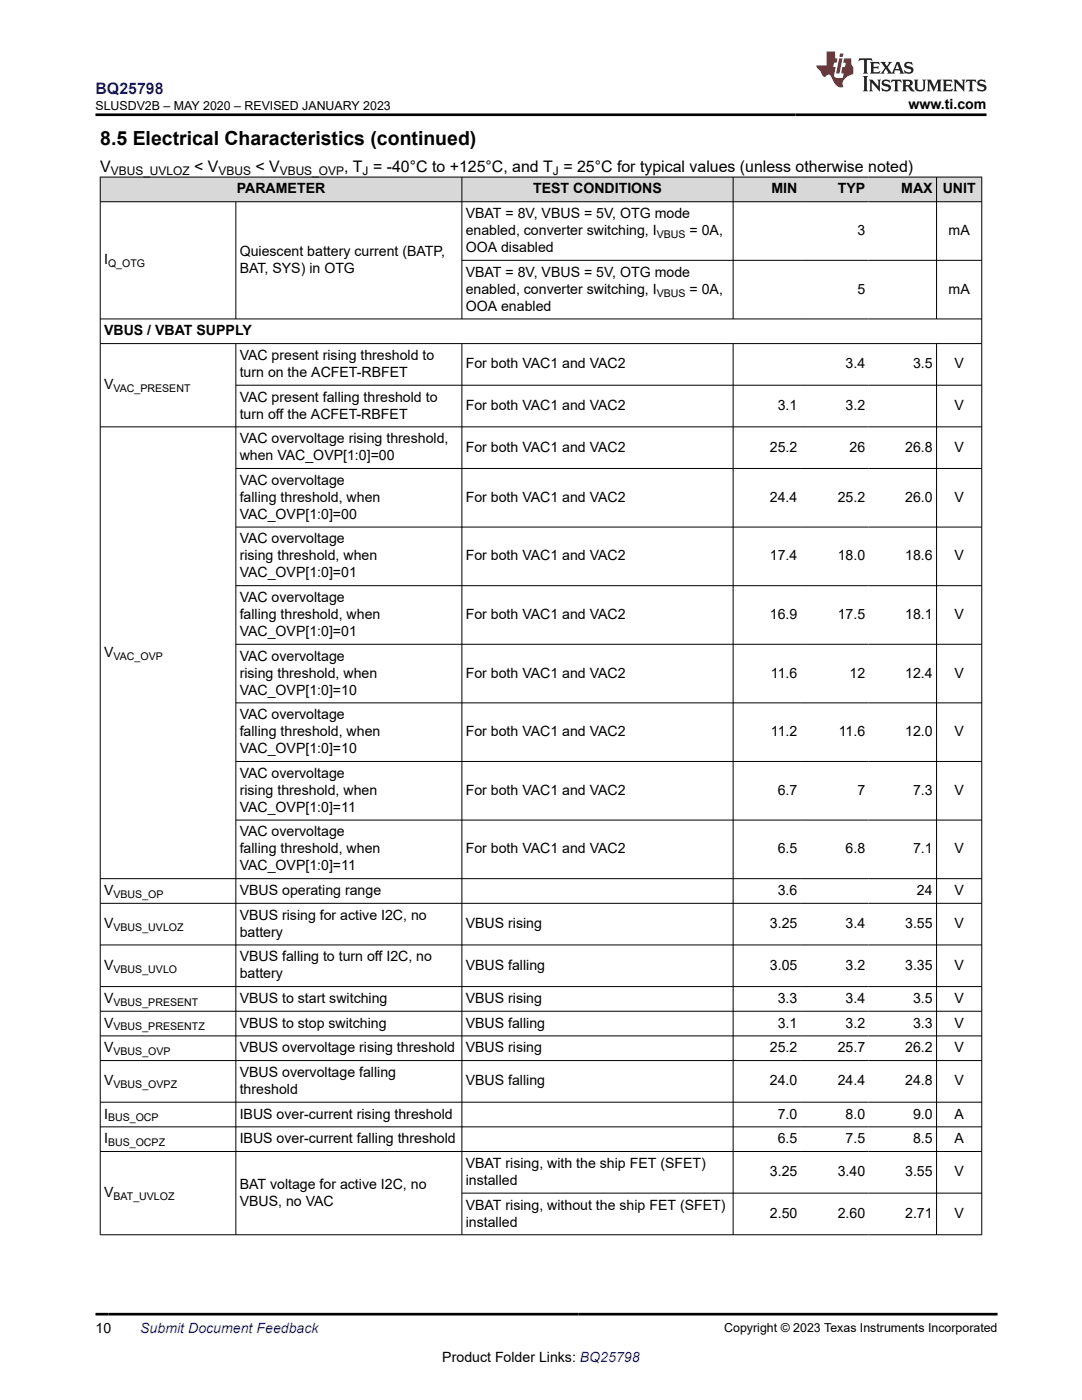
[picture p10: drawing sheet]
<svg xmlns="http://www.w3.org/2000/svg" width="216mm" height="279mm" viewBox="0 0 216 279" stroke-linecap="round" stroke-linejoin="round" font-family="sans-serif">
<defs><g id="words">
<text font-size="3.9" x="20" y="28.8">8.5 Electrical Characteristics (continued)</text>
<text font-size="3.2" fill="#00f" x="19" y="18.7">BQ25798</text>
<g font-size="3.2">
<text x="20" y="34.3">V</text>
<text x="38.7" y="34.3">&lt; V</text>
<text x="51" y="34.3">&lt; V</text>
<text x="68.7" y="34.3">, T = -40°C to +125°C, and T = 25°C for typical values (unless otherwise noted)</text>
</g>
<g font-size="2.8">
<text x="181.3" y="21.8">www.ti.com</text>
<text x="47.2" y="38.6">PARAMETER</text>
<text x="106.4" y="38.6">TEST CONDITIONS</text>
<text x="153.9" y="38.6">MIN</text>
<text x="167.2" y="38.6">TYP</text>
<text x="179.8" y="38.6">MAX</text>
<text x="188.1" y="38.6">UNIT</text>
<text x="92.9" y="43.5">VBAT = 8V, VBUS = 5V, OTG mode</text>
<text x="92.9" y="46.9">enabled, converter switching, I</text>
<text x="137.6" y="46.9">= 0A,</text>
<text x="171.1" y="46.9">3</text>
<text x="189.3" y="46.9">mA</text>
<text x="20.8" y="52.8">I</text>
<text x="47.8" y="51.1">Quiescent battery current (BATP,</text>
<text x="92.9" y="50.3">OOA disabled</text>
<text x="47.8" y="54.5">BAT, SYS) in OTG</text>
<text x="92.9" y="55.2">VBAT = 8V, VBUS = 5V, OTG mode</text>
<text x="92.9" y="58.6">enabled, converter switching, I</text>
<text x="137.6" y="58.6">= 0A,</text>
<text x="171.1" y="58.6">5</text>
<text x="189.3" y="58.6">mA</text>
<text x="92.9" y="62">OOA enabled</text>
<text x="20.8" y="66.9">VBUS / VBAT SUPPLY</text>
<text x="47.8" y="71.8">VAC present rising threshold to</text>
<text x="20.8" y="77.7">V</text>
<text x="47.8" y="75.2">turn on the ACFET-RBFET</text>
<text x="92.9" y="73.5">For both VAC1 and VAC2</text>
<text x="168.7" y="73.5">3.4</text>
<text x="182.2" y="73.5">3.5</text>
<text x="190.4" y="73.5">V</text>
<text x="47.8" y="80.2">VAC present falling threshold to</text>
<text x="47.8" y="83.5">turn off the ACFET-RBFET</text>
<text x="92.9" y="81.8">For both VAC1 and VAC2</text>
<text x="155.2" y="81.8">3.1</text>
<text x="168.7" y="81.8">3.2</text>
<text x="190.4" y="81.8">V</text>
<text x="47.8" y="88.5">VAC overvoltage rising threshold,</text>
<text x="47.8" y="91.8">when VAC_OVP[1:0]=00</text>
<text x="92.9" y="90.2">For both VAC1 and VAC2</text>
<text x="153.6" y="90.2">25.2</text>
<text x="169.5" y="90.2">26</text>
<text x="180.6" y="90.2">26.8</text>
<text x="190.4" y="90.2">V</text>
<text x="47.8" y="96.8">VAC overvoltage</text>
<text x="47.8" y="100.2">falling threshold, when</text>
<text x="92.9" y="100.2">For both VAC1 and VAC2</text>
<text x="153.6" y="100.2">24.4</text>
<text x="167.1" y="100.2">25.2</text>
<text x="180.6" y="100.2">26.0</text>
<text x="190.4" y="100.2">V</text>
<text x="47.8" y="103.5">VAC_OVP[1:0]=00</text>
<text x="47.8" y="108.5">VAC overvoltage</text>
<text x="47.8" y="111.8">rising threshold, when</text>
<text x="92.9" y="111.8">For both VAC1 and VAC2</text>
<text x="153.6" y="111.8">17.4</text>
<text x="167.1" y="111.8">18.0</text>
<text x="180.6" y="111.8">18.6</text>
<text x="190.4" y="111.8">V</text>
<text x="47.8" y="115.2">VAC_OVP[1:0]=01</text>
<text x="47.8" y="120.2">VAC overvoltage</text>
<text x="47.8" y="123.5">falling threshold, when</text>
<text x="92.9" y="123.5">For both VAC1 and VAC2</text>
<text x="153.6" y="123.5">16.9</text>
<text x="167.1" y="123.5">17.5</text>
<text x="180.6" y="123.5">18.1</text>
<text x="190.4" y="123.5">V</text>
<text x="20.8" y="131.1">V</text>
<text x="47.8" y="126.9">VAC_OVP[1:0]=01</text>
<text x="47.8" y="131.9">VAC overvoltage</text>
<text x="47.8" y="135.2">rising threshold, when</text>
<text x="92.9" y="135.2">For both VAC1 and VAC2</text>
<text x="153.8" y="135.2">11.6</text>
<text x="169.5" y="135.2">12</text>
<text x="180.6" y="135.2">12.4</text>
<text x="190.4" y="135.2">V</text>
<text x="47.8" y="138.6">VAC_OVP[1:0]=10</text>
<text x="47.8" y="143.5">VAC overvoltage</text>
<text x="47.8" y="146.9">falling threshold, when</text>
<text x="92.9" y="146.9">For both VAC1 and VAC2</text>
<text x="153.8" y="146.9">11.2</text>
<text x="167.4" y="146.9">11.6</text>
<text x="180.6" y="146.9">12.0</text>
<text x="190.4" y="146.9">V</text>
<text x="47.8" y="150.3">VAC_OVP[1:0]=10</text>
<text x="47.8" y="155.2">VAC overvoltage</text>
<text x="47.8" y="158.6">rising threshold, when</text>
<text x="92.9" y="158.6">For both VAC1 and VAC2</text>
<text x="155.2" y="158.6">6.7</text>
<text x="171.1" y="158.6">7</text>
<text x="182.2" y="158.6">7.3</text>
<text x="190.4" y="158.6">V</text>
<text x="47.8" y="162">VAC_OVP[1:0]=11</text>
<text x="47.8" y="166.9">VAC overvoltage</text>
<text x="47.8" y="170.3">falling threshold, when</text>
<text x="47.8" y="173.7">VAC_OVP[1:0]=11</text>
<text x="92.9" y="170.3">For both VAC1 and VAC2</text>
<text x="155.2" y="170.3">6.5</text>
<text x="168.7" y="170.3">6.8</text>
<text x="182.2" y="170.3">7.1</text>
<text x="190.4" y="170.3">V</text>
<text x="20.8" y="178.6">V</text>
<text x="47.8" y="178.6">VBUS operating range</text>
<text x="155.2" y="178.6">3.6</text>
<text x="183" y="178.6">24</text>
<text x="190.4" y="178.6">V</text>
<text x="20.8" y="185.2">V</text>
<text x="47.8" y="183.6">VBUS rising for active I2C, no</text>
<text x="92.9" y="185.2">VBUS rising</text>
<text x="153.6" y="185.2">3.25</text>
<text x="168.7" y="185.2">3.4</text>
<text x="180.6" y="185.2">3.55</text>
<text x="190.4" y="185.2">V</text>
<text x="47.8" y="186.9">battery</text>
<text x="47.8" y="191.9">VBUS falling to turn off I2C, no</text>
<text x="20.8" y="193.6">V</text>
<text x="47.8" y="195.2">battery</text>
<text x="92.9" y="193.6">VBUS falling</text>
<text x="153.6" y="193.6">3.05</text>
<text x="168.7" y="193.6">3.2</text>
<text x="180.6" y="193.6">3.35</text>
<text x="190.4" y="193.6">V</text>
<text x="20.8" y="200.2">V</text>
<text x="47.8" y="200.2">VBUS to start switching</text>
<text x="92.9" y="200.2">VBUS rising</text>
<text x="155.2" y="200.2">3.3</text>
<text x="168.7" y="200.2">3.4</text>
<text x="182.2" y="200.2">3.5</text>
<text x="190.4" y="200.2">V</text>
<text x="20.8" y="205.1">V</text>
<text x="47.8" y="205.1">VBUS to stop switching</text>
<text x="92.9" y="205.1">VBUS falling</text>
<text x="155.2" y="205.1">3.1</text>
<text x="168.7" y="205.1">3.2</text>
<text x="182.2" y="205.1">3.3</text>
<text x="190.4" y="205.1">V</text>
<text x="20.8" y="210">V</text>
<text x="47.8" y="210">VBUS overvoltage rising threshold</text>
<text x="47.8" y="214.9">VBUS overvoltage falling</text>
<text x="92.9" y="210">VBUS rising</text>
<text x="153.6" y="210">25.2</text>
<text x="167.1" y="210">25.7</text>
<text x="180.6" y="210">26.2</text>
<text x="190.4" y="210">V</text>
<text x="20.8" y="216.6">V</text>
<text x="47.8" y="218.3">threshold</text>
<text x="92.9" y="216.6">VBUS falling</text>
<text x="153.6" y="216.6">24.0</text>
<text x="167.1" y="216.6">24.4</text>
<text x="180.6" y="216.6">24.8</text>
<text x="190.4" y="216.6">V</text>
<text x="20.8" y="223.2">I</text>
<text x="47.8" y="223.2">IBUS over-current rising threshold</text>
<text x="155.2" y="223.2">7.0</text>
<text x="168.7" y="223.2">8.0</text>
<text x="182.2" y="223.2">9.0</text>
<text x="190.4" y="223.2">A</text>
<text x="20.8" y="228.2">I</text>
<text x="47.8" y="228.2">IBUS over-current falling threshold</text>
<text x="92.9" y="233.1">VBAT rising, with the ship FET (SFET)</text>
<text x="155.2" y="228.2">6.5</text>
<text x="168.7" y="228.2">7.5</text>
<text x="182.2" y="228.2">8.5</text>
<text x="190.4" y="228.2">A</text>
<text x="20.8" y="238.9">V</text>
<text x="47.8" y="237.2">BAT voltage for active I2C, no</text>
<text x="92.9" y="236.5">installed</text>
<text x="153.6" y="234.8">3.25</text>
<text x="167.1" y="234.8">3.40</text>
<text x="180.6" y="234.8">3.55</text>
<text x="190.4" y="234.8">V</text>
<text x="47.8" y="240.6">VBUS, no VAC</text>
<text x="92.9" y="241.4">VBAT rising, without the ship FET (SFET)</text>
<text x="92.9" y="244.8">installed</text>
<text x="153.6" y="243.1">2.50</text>
<text x="167.1" y="243.1">2.60</text>
<text x="180.6" y="243.1">2.71</text>
<text x="190.4" y="243.1">V</text>
<text x="19" y="266.1">10</text>
<text x="88.3" y="271.7">Product Folder Links: BQ25798</text>
</g>
<text font-size="2.8" fill="#00f" x="28" y="266.1">Submit Document Feedback</text>
<g font-size="2.5">
<text x="19" y="21.9">SLUSDV2B – MAY 2020 – REVISED JANUARY 2023</text>
<text x="144.5" y="265.8">Copyright © 2023 Texas Instruments Incorporated</text>
</g>
<g font-size="2.4">
<text x="22.1" y="34.9">VBUS_UVLOZ</text>
<text x="43.6" y="34.9">VBUS</text>
<text x="55.8" y="34.9">VBUS_OVP</text>
<text x="72.4" y="34.9">J</text>
<text x="110.3" y="34.9">J</text>
</g>
<g font-size="2.1">
<text x="131.1" y="47.5">VBUS</text>
<text x="21.6" y="53.3">Q_OTG</text>
<text x="131.1" y="59.2">VBUS</text>
<text x="22.6" y="78.3">VAC_PRESENT</text>
<text x="22.6" y="131.6">VAC_OVP</text>
<text x="22.6" y="179.2">VBUS_OP</text>
<text x="22.6" y="185.8">VBUS_UVLOZ</text>
<text x="22.6" y="194.1">VBUS_UVLO</text>
<text x="22.6" y="200.7">VBUS_PRESENT</text>
<text x="22.6" y="205.7">VBUS_PRESENTZ</text>
<text x="22.6" y="210.6">VBUS_OVP</text>
<text x="22.6" y="217.2">VBUS_OVPZ</text>
<text x="21.6" y="223.8">BUS_OCP</text>
<text x="21.6" y="228.7">BUS_OCPZ</text>
<text x="22.6" y="239.5">BAT_UVLOZ</text>
</g>
</g></defs>
<g fill="#d8d8d8">
<path d="M20 35.3h175.9v5h-175.9z" fill-rule="evenodd"/>
<path d="M20.1 35.4h72v4.8h-72z" fill-rule="evenodd"/>
<path d="M92.2 35.4h54v4.8h-54z" fill-rule="evenodd"/>
<path d="M146.3 35.4h13.5v4.8h-13.5z" fill-rule="evenodd"/>
<path d="M159.8 35.4h13.5v4.8h-13.5z" fill-rule="evenodd"/>
<path d="M173.3 35.4h13.5v4.8h-13.5z" fill-rule="evenodd"/>
<path d="M186.9 35.4h8.9v4.8h-8.9z" fill-rule="evenodd"/>
</g>
<g fill="none" stroke="#000" stroke-width=".2">
<path d="M19.9 35.3h176.1M20 35.3v211.2M92.2 35.3v28.4M146.3 35.3v28.4M186.9 35.3v28.4M195.9 35.3v211.2M19.9 40.3h176.1M47.1 40.3v23.4M92.2 52h103.8M19.9 63.6h176.1M19.9 68.6h176.1M47.1 68.6v177.9"/>
<path d="M47.1 76.9h148.9M92.2 68.6v177.9M146.3 68.6v177.9M186.9 68.6v177.9M47.1 93.5h148.9M196 85.2h-176.1M47.1 105.2h148.9M47.1 116.9h148.9M47.1 128.6h148.9M47.1 140.3h148.9M47.1 152h148.9M19.9 175.4h176.1"/>
<path d="M47.1 163.7h148.9M19.9 180.3h176.1M19.9 188.6h176.1M19.9 196.9h176.1M19.9 201.8h176.1M19.9 206.7h176.1M19.9 211.7h176.1M19.9 220h176.1M19.9 224.9h176.1M19.9 229.8h176.1M92.2 238.1h103.8M196 246.4h-176.1"/>
</g>
<path d="M171.5 11.6l-.2 .6 .5-.2h.6v.1v2.2l-.2 .4h1l-.2-.4v-2.2v-.1h.5l.5 .2-.1-.6zM173.6 12.4l.2 .3v1.6l-.2 .4h1.9l.1-.6a1.08 1.08 0 0 1-1.3 .2v-.7h.6l.4 .2v-.7l-.4 .2h-.6v-.5l.2-.2a1 1 0 0 1 1 .3l-.1-.5zM175.7 12.4l.9 1.1-1 1.2h.9l-.2-.2 .5-.8 .4 .8-.2 .2h1.6l-.2-.2 .2-.5h.9l.1 .5-.1 .2h.9l-.2-.4-.8-1.9h-.5l-.9 2.1-.9-1.1 .9-1h-.8l.2 .2-.4 .6-.4-.6 .2-.2zM179 12.8l.4 1h-.7zM180.7 12.5a.65 .65 0 0 0-.2 .7 .65 .65 0 0 0 .6 .5l.6 .1 .1 .3a.79 .79 0 0 1-.7 .4 .79 .79 0 0 1-.7-.5l.1 .7 .2-.1a.93 .93 0 0 0 1.1 0 .93 .93 0 0 0 .4-.9 1.46 1.46 0 0 0-1.2-.6l-.1-.3a1.09 1.09 0 0 1 1.2 .2l-.2-.6-.1 .1-.5-.2zM172.2 15.2l.2 .4v2.2l-.2 .4h1l-.2-.4v-2.2l.2-.4zM173.4 15.9l.2 .4v1.5l-.2 .4h.8l-.3-.4 .1-1.3 1.6 1.8v-2l.2-.4h-.7l.1 .2 .1 1.1-1.2-1.3zM176.2 16a.65 .65 0 0 0-.2 .8 .65 .65 0 0 0 .6 .4l.6 .2 .1 .2a.79 .79 0 0 1-.7 .4 .79 .79 0 0 1-.7-.5l.1 .7 .2-.1a.93 .93 0 0 0 1.1 .1 .93 .93 0 0 0 .4-1 1.46 1.46 0 0 0-1.2-.5l-.1-.4a1.09 1.09 0 0 1 1.2 .2l-.1-.6-.2 .1-.5-.1zM177.9 15.9l-.1 .6a.63 .63 0 0 1 .8-.3v1.6l-.3 .4h1l-.2-.4v-1.6a.66 .66 0 0 1 .8 .3l-.1-.6zM180 15.9l.2 .4v1.5l-.2 .4h1l-.2-.2-.1-.7h.5l.1 .2a.79 .79 0 0 0 1.2 .6l-1-.9a.61 .61 0 0 0 .6-.6 .61 .61 0 0 0-.5-.7zM180.8 16.2h.1a.47 .47 0 0 1 .5 .1 .47 .47 0 0 1 .1 .5l-.1 .1-.7 .1zM182.3 15.9l.2 .2a2.27 2.27 0 0 0 .4 2 1.04 1.04 0 0 0 1.7-.7v-1.3l.2-.2h-.8l.2 .4v1.1a.6 .6 0 0 1-.6 .6 .6 .6 0 0 1-.6-.6v-1.1l.3-.4zM184.9 15.9l.2 .4v1.5l-.2 .4h.8l-.3-.4v-1.4l.9 1.9 .9-1.9v1.4l-.3 .4h1l-.2-.4v-1.5l.2-.4h-.8l-.7 1.5-.6-1.5zM188.1 15.9l.2 .4v1.5l-.2 .4h1.9l.1-.6a1.09 1.09 0 0 1-1.3 .2v-.7h.6l.4 .2v-.6l-.4 .2h-.6v-.6l.2-.1a1.01 1.01 0 0 1 1 .3l-.1-.6zM190.2 15.9l.3 .4v1.5l-.3 .4h.8l-.2-.4v-1.3l1.6 1.8v-2l.2-.4h-.7l.2 .2v1.1l-1.2-1.3zM192.8 15.9l-.1 .6a.63 .63 0 0 1 .8-.3v1.6l-.3 .4h1l-.2-.4v-1.6a.66 .66 0 0 1 .8 .3l-.1-.6zM195.2 16a.65 .65 0 0 0-.2 .8 .65 .65 0 0 0 .6 .4l.6 .2 .2 .2a.79 .79 0 0 1-.7 .4 .79 .79 0 0 1-.7-.5l.1 .7 .2-.1a.93 .93 0 0 0 1 .1 .93 .93 0 0 0 .5-1 1.46 1.46 0 0 0-1.3-.5v-.4a1.09 1.09 0 0 1 1.2 .2l-.2-.6-.2 .1-.5-.1z" fill="#231f20"/>
<path d="M164.9 10.3v2.7h-2l.1 .4 .8 1a.95 .95 0 0 0 1 .9 .59 .59 0 0 1 .5-.4 .59 .59 0 0 1 .5 .3l.4 .8a1.59 1.59 0 0 0 2.1 1.4 1.61 1.61 0 0 1 1-2.3l1-.3-.1-1.5a1.59 1.59 0 0 1-.3-1.7h-1.5l-.2 .9h.6l-.2 .9h-.5l-.2 .9v.3l.4 .1-.1 .9h-.7a.73 .73 0 0 1-1-.7l.3-1.5h-.5l.1-.9h.5l.2-.9h-.5v-1.3zM167.4 11.6l-.6 3.1h.7l.6-3.1zM167.6 10.7l-.1 .6h.7l.1-.6z" fill="#ed1c24"/>
<path d="M19 22.9h177.8M19 262.3h180" fill="none" stroke="#000" stroke-width=".53"/>
<use href="#words"/>
</svg>
